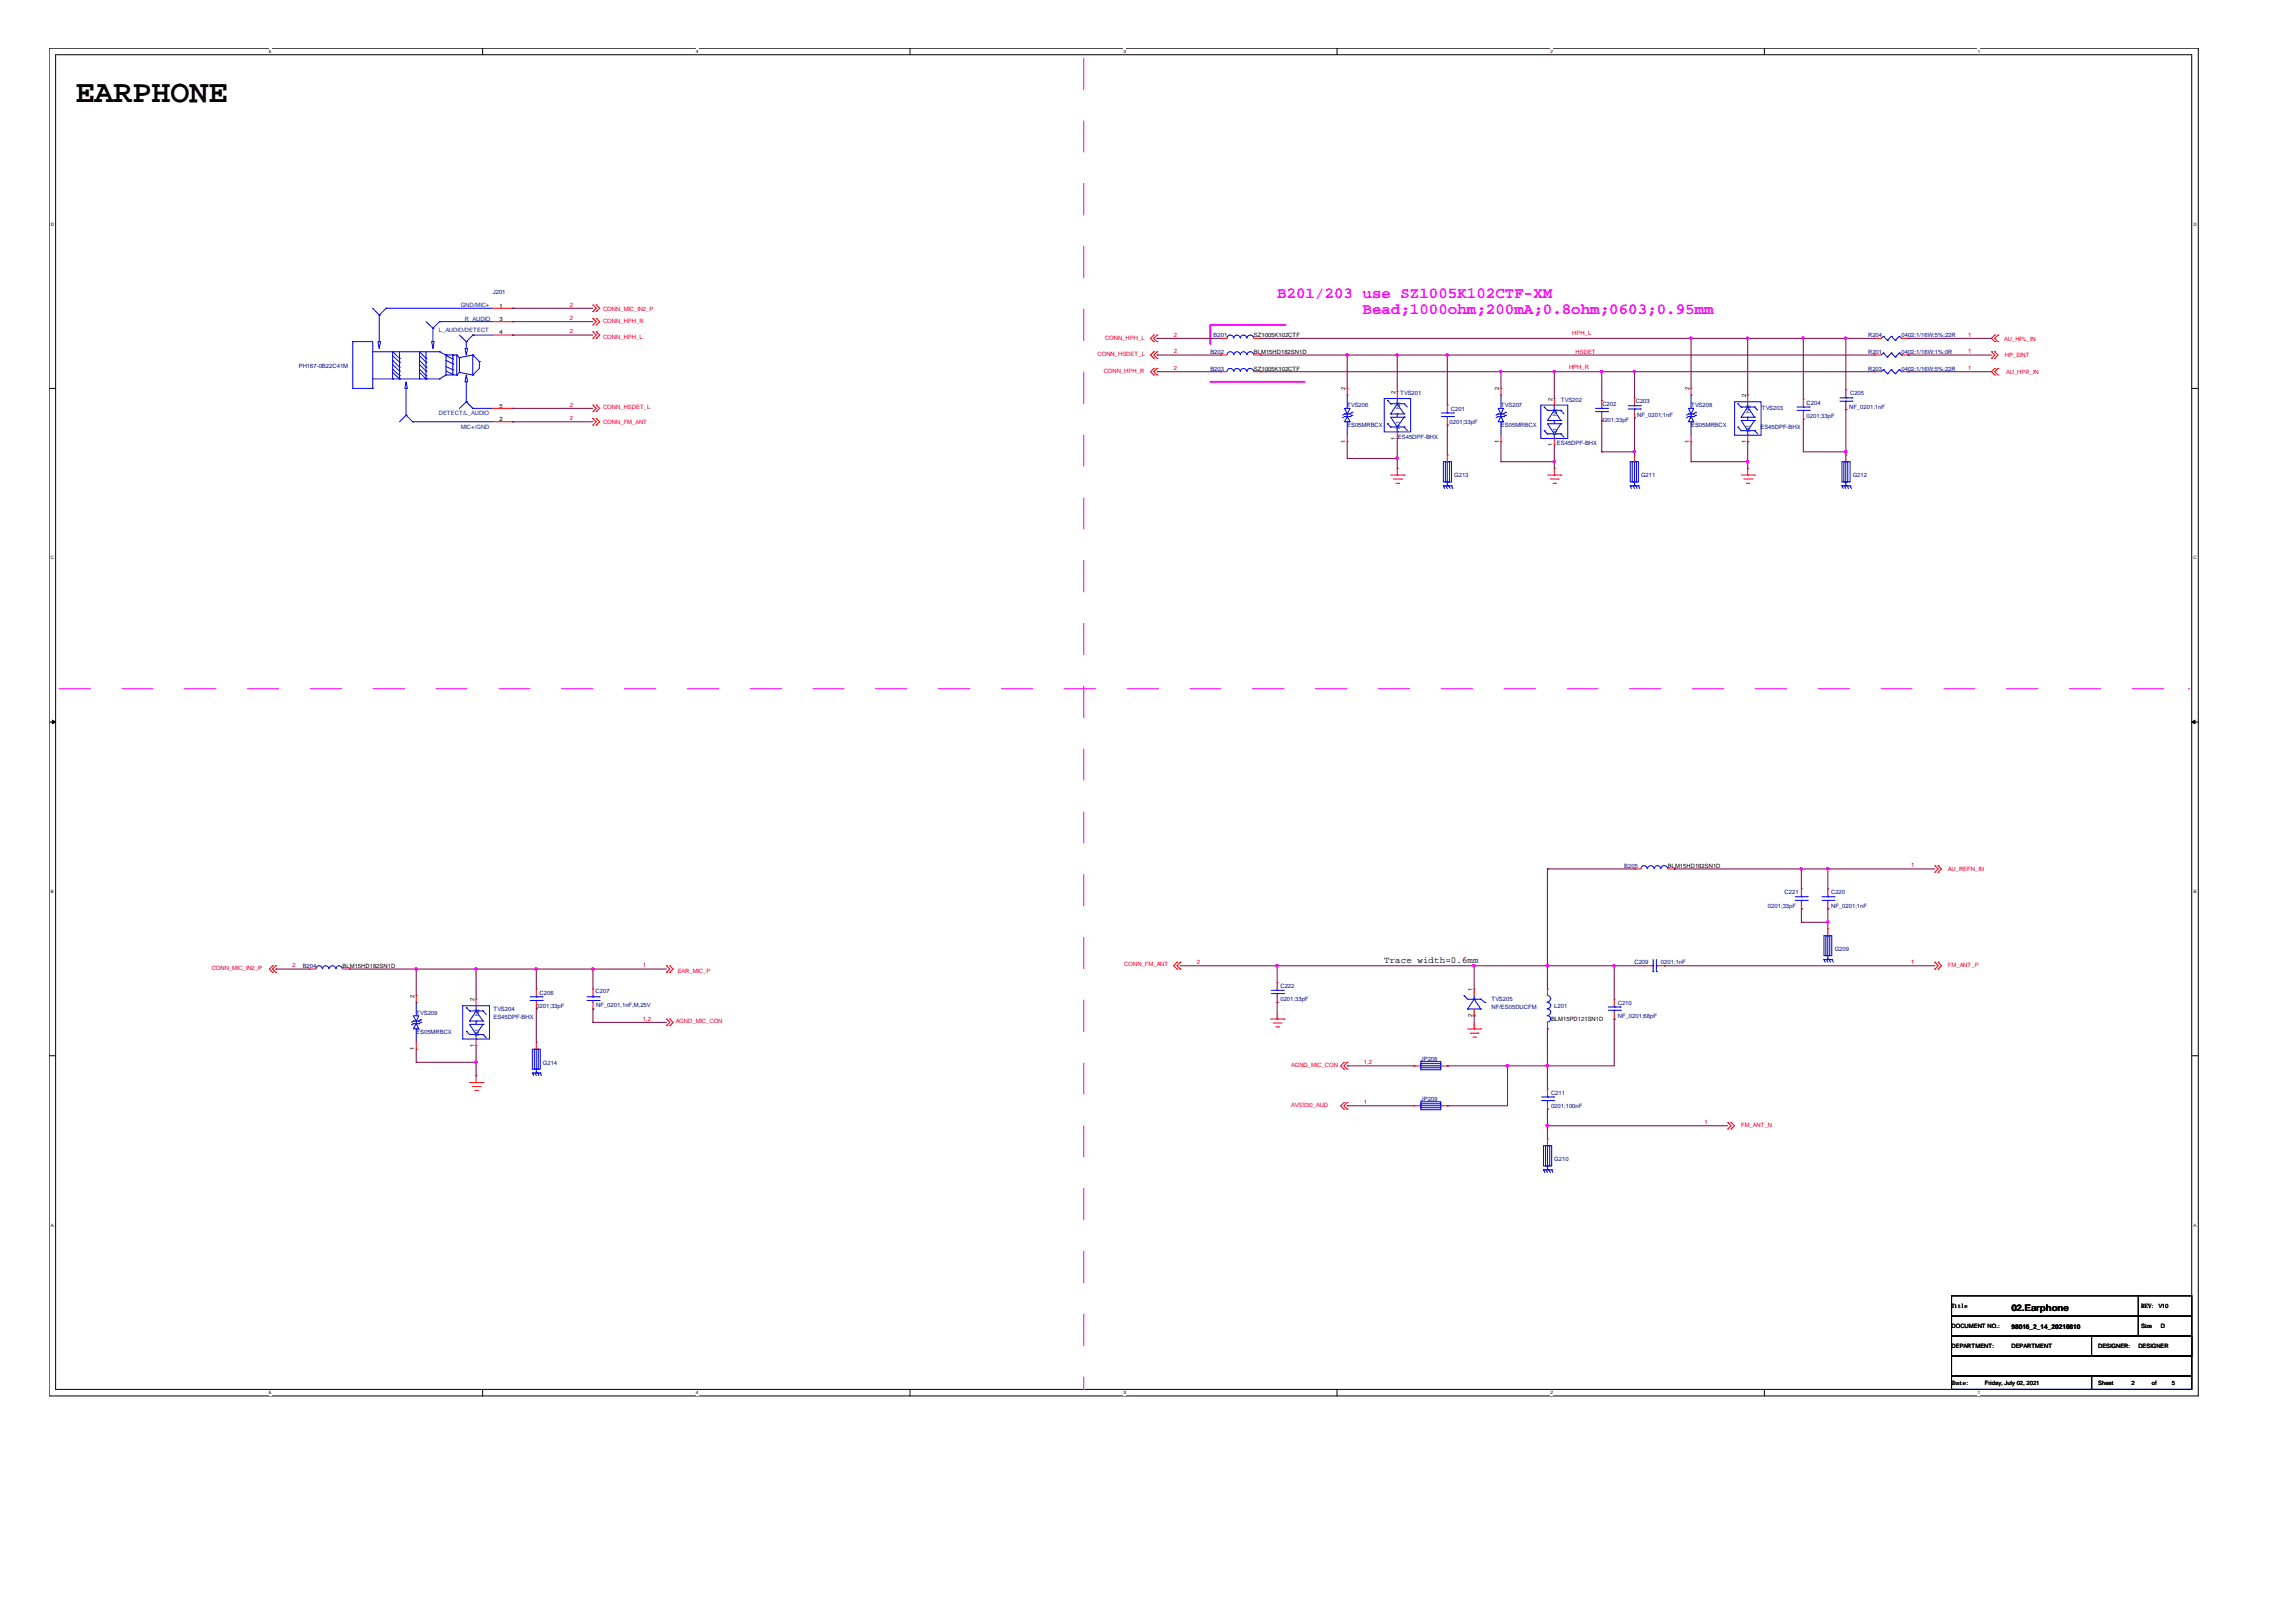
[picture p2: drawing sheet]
<svg xmlns="http://www.w3.org/2000/svg" width="297mm" height="210mm" viewBox="0 0 297 210" stroke-linecap="round" stroke-linejoin="round" font-family="sans-serif">
<defs><g id="words">
<text font-size="4.1" x="9.8" y="13.1">EARPHONE</text>
<g font-size="2" fill="#f0f">
<text x="165.2" y="38.6">B201/203 use SZ1005K102CTF-XM</text>
<text x="176.3" y="40.6">Bead;1000ohm;200mA;0.8ohm;0603;0.95mm</text>
</g>
<g font-size="1.2">
<text x="179.1" y="124.6">Trace width=0.6mm</text>
<text x="260.2" y="169.7">02.Earphone</text>
</g>
<g font-size=".8" fill="#004080">
<text x="59.6" y="39.8">GND/MIC+</text>
<text x="60.2" y="41.5">R_AUDIO</text>
<text x="56.8" y="43">L_AUDIO/DETECT</text>
<text x="56.8" y="53.7">DETECT/L_AUDIO</text>
<text x="181.1" y="53" transform="rotate(-90 181.1 53)">N2</text>
<text x="201.5" y="53.8" transform="rotate(-90 201.5 53.8)">N2</text>
<text x="226.5" y="53.4" transform="rotate(-90 226.5 53.4)">N2</text>
<text x="59.6" y="55.5">MIC+/GND</text>
<text x="181.1" y="55.5" transform="rotate(-90 181.1 55.5)">N1</text>
<text x="201.5" y="56.3" transform="rotate(-90 201.5 56.3)">N1</text>
<text x="226.5" y="55.9" transform="rotate(-90 226.5 55.9)">N1</text>
<text x="62" y="131.5" transform="rotate(-90 62 131.5)">N2</text>
<text x="62" y="134" transform="rotate(-90 62 134)">N1</text>
</g>
<g font-size=".8" fill="#000080">
<text x="63.8" y="38">J201</text>
<text x="38.7" y="47.6">PH167-0B22C41M</text>
<text x="156.6" y="48">B203</text>
<text x="156.6" y="45.8">B202</text>
<text x="157" y="43.7">B201</text>
<text x="241.7" y="48">R203</text>
<text x="241.7" y="45.8">R201</text>
<text x="241.7" y="43.7">R204</text>
<text x="246" y="48">0402;1/16W;5%;22R</text>
<text x="246" y="45.8">0402;1/16W;1%;0R</text>
<text x="246" y="43.7">0402;1/16W;5%;22R</text>
<text x="174.3" y="52.7">TVS206</text>
<text x="181.1" y="51.2">TVS201</text>
<text x="187.7" y="53.1">C201</text>
<text x="194.2" y="52.7">TVS207</text>
<text x="201.9" y="52">TVS202</text>
<text x="207.3" y="52.5">C202</text>
<text x="211.6" y="52.2">C203</text>
<text x="211.8" y="54">NF_0201;1nF</text>
<text x="218.8" y="52.7">TVS208</text>
<text x="227.9" y="53.1">TVS203</text>
<text x="233.7" y="52.4">C204</text>
<text x="239.2" y="52.9">NF_0201;1nF</text>
<text x="239.4" y="51.2">C205</text>
<text x="174.3" y="55.3">ES05MRBCX</text>
<text x="180.8" y="56.9">ES45DPF-BHX</text>
<text x="187.5" y="54.9">0201;33pF</text>
<text x="194.2" y="55.3">ES05MRBCX</text>
<text x="201.4" y="57.6">ES45DPF-BHX</text>
<text x="207.1" y="54.6">0201;33pF</text>
<text x="218.8" y="55.3">ES05MRBCX</text>
<text x="227.8" y="55.5">ES45DPF-BHX</text>
<text x="233.7" y="54.1">0201;33pF</text>
<text x="188.1" y="61.8">G213</text>
<text x="212.3" y="61.8">G211</text>
<text x="239.7" y="61.8">G212</text>
<text x="210.1" y="112.3">B205</text>
<text x="228.7" y="117.5">0201;33pF</text>
<text x="230.9" y="115.8">C221</text>
<text x="236.9" y="115.8">C220</text>
<text x="236.9" y="117.5">NF_0201;1nF</text>
<text x="39.2" y="125.2">B204</text>
<text x="211.5" y="124.8">C209</text>
<text x="214.9" y="124.8">0201;1nF</text>
<text x="237.4" y="123.1">G209</text>
<text x="53.8" y="131.3">TVS209</text>
<text x="63.8" y="130.9">TVS204</text>
<text x="63.8" y="131.9">ES45DPF-BHX</text>
<text x="69.4" y="130.4">0201;33pF</text>
<text x="69.8" y="128.7">C206</text>
<text x="77" y="128.5">C207</text>
<text x="77.1" y="130.4">NF_0201,1nF,M,25V</text>
<text x="165.7" y="127.9">C222</text>
<text x="165.7" y="129.6">0201;33pF</text>
<text x="193" y="129.6">TVS205</text>
<text x="193" y="130.6">NF/ES05DUCFM</text>
<text x="201.1" y="130.4">L201</text>
<text x="209.3" y="130">C210</text>
<text x="209.3" y="131.7">NF_0201;68pF</text>
<text x="53.8" y="133.9">ES05MRBCX</text>
<text x="70.2" y="137.8">G214</text>
<text x="183.8" y="137.3">JP208</text>
<text x="183.8" y="142.5">JP209</text>
<text x="200.7" y="141.7">C211</text>
<text x="200.7" y="143.4">0201;100nF</text>
<text x="201.1" y="150.3">G210</text>
</g>
<g font-size=".8">
<text x="64.6" y="41.6">3</text>
<text x="64.6" y="39.8">1</text>
<text x="64.6" y="43.3">4</text>
<text x="162.2" y="48">SZ1005K102CTF</text>
<text x="162.2" y="45.8">BLM15HD182SN1D</text>
<text x="162.2" y="43.7">SZ1005K102CTF</text>
<text x="64.6" y="52.8">5</text>
<text x="174.1" y="50.5" transform="rotate(-90 174.1 50.5)">2</text>
<text x="180.6" y="51" transform="rotate(-90 180.6 51)">2</text>
<text x="194" y="50.5" transform="rotate(-90 194 50.5)">2</text>
<text x="200.9" y="51.8" transform="rotate(-90 200.9 51.8)">2</text>
<text x="218.6" y="50.5" transform="rotate(-90 218.6 50.5)">2</text>
<text x="225.9" y="51.4" transform="rotate(-90 225.9 51.4)">2</text>
<text x="64.6" y="54.5">2</text>
<text x="174.1" y="57.3" transform="rotate(-90 174.1 57.3)">1</text>
<text x="180.6" y="56.9" transform="rotate(-90 180.6 56.9)">1</text>
<text x="194" y="57.3" transform="rotate(-90 194 57.3)">1</text>
<text x="200.9" y="57.8" transform="rotate(-90 200.9 57.8)">1</text>
<text x="218.6" y="57.3" transform="rotate(-90 218.6 57.3)">1</text>
<text x="225.9" y="57.3" transform="rotate(-90 225.9 57.3)">1</text>
<text x="215.8" y="112.3">BLM15HD182SN1D</text>
<text x="44.3" y="125.2">BLM15HD182SN1D</text>
<text x="53.6" y="129.1" transform="rotate(-90 53.6 129.1)">2</text>
<text x="61.4" y="129.6" transform="rotate(-90 61.4 129.6)">2</text>
<text x="190.5" y="131.6" transform="rotate(-90 190.5 131.6)">2</text>
<text x="190.5" y="128.2" transform="rotate(-90 190.5 128.2)">1</text>
<text x="53.6" y="135.9" transform="rotate(-90 53.6 135.9)">1</text>
<text x="61.4" y="135.5" transform="rotate(-90 61.4 135.5)">1</text>
<text x="200.7" y="132.2">BLM15PD121SN1D</text>
<text x="252.5" y="169.3">Title</text>
<text x="252.5" y="171.9">DOCUMENT NO.:</text>
<text x="260.2" y="172">98016_2_14_20210810</text>
<text x="277" y="171.9">Size</text>
<text x="277" y="169.3">REV: V10</text>
<text x="279.6" y="171.9">D</text>
<text x="252.5" y="174.5">DEPARTMENT:</text>
<text x="252.6" y="179.3">Date:</text>
<text x="256.8" y="179.3">Friday, July 02, 2021</text>
<text x="260.2" y="174.5">DEPARTMENT</text>
<text x="271.4" y="174.5">DESIGNER:</text>
<text x="271.4" y="179.3">Sheet</text>
<text x="275.8" y="179.3">2</text>
<text x="276.6" y="174.5">DESIGNER</text>
<text x="278.4" y="179.3">of</text>
<text x="281" y="179.3">5</text>
</g>
<g font-size=".8" fill="#f00">
<text x="73.7" y="39.7">2</text>
<text x="73.7" y="41.4">2</text>
<text x="78" y="40.2">CONN_MIC_IN2_P</text>
<text x="78" y="41.8">CONN_HPH_R</text>
<text x="73.7" y="43.1">2</text>
<text x="78" y="43.9">CONN_HPH_L</text>
<text x="142" y="46.1">CONN_HSDET_L</text>
<text x="143" y="44">CONN_HPH_L</text>
<text x="151.8" y="43.6">2</text>
<text x="151.8" y="45.7">2</text>
<text x="151.8" y="47.9">2</text>
<text x="203" y="47.7">HPH_R</text>
<text x="203.4" y="43.4">HPH_L</text>
<text x="203.8" y="45.8">HSDET</text>
<text x="254.6" y="45.7">1</text>
<text x="254.6" y="43.6">1</text>
<text x="254.6" y="47.9">1</text>
<text x="259.3" y="44.1">AU_HPL_IN</text>
<text x="259.4" y="46.2">HP_EINT</text>
<text x="73.7" y="52.6">2</text>
<text x="78" y="53">CONN_HSDET_L</text>
<text x="142.8" y="48.2">CONN_HPH_R</text>
<text x="259.5" y="48.4">AU_HPR_IN</text>
<text x="73.7" y="54.4">2</text>
<text x="78" y="54.9">CONN_FM_ANT</text>
<text x="247.3" y="112.2">1</text>
<text x="252" y="112.7">AU_REFN_IN</text>
<text x="27.4" y="125.5">CONN_MIC_IN2_P</text>
<text x="37.8" y="125.2">2</text>
<text x="83.2" y="125.2">1</text>
<text x="87.7" y="125.9">EAR_MIC_P</text>
<text x="145.5" y="125.1">CONN_FM_ANT</text>
<text x="154.9" y="124.7">2</text>
<text x="247.3" y="124.7">1</text>
<text x="252" y="125.2">FM_ANT_P</text>
<text x="83.2" y="132.1">1,2</text>
<text x="87.4" y="132.4">AGND_MIC_CON</text>
<text x="176.4" y="137.7">1,2</text>
<text x="167" y="138">AGND_MIC_CON</text>
<text x="167" y="143.2">AVSS30_AUD</text>
<text x="176.4" y="142.9">1</text>
<text x="220.5" y="145.5">1</text>
<text x="225.3" y="145.9">FM_ANT_N</text>
</g>
<g font-size=".6">
<text x="34.8" y="6.9">5</text>
<text x="90" y="6.9">4</text>
<text x="145.3" y="6.9">3</text>
<text x="200.6" y="6.9">2</text>
<text x="255.9" y="6.9">1</text>
<text x="6.6" y="29.2">D</text>
<text x="283.8" y="29.2">D</text>
<text x="6.6" y="72.4">C</text>
<text x="283.8" y="72.4">C</text>
<text x="6.6" y="115.6">B</text>
<text x="283.8" y="115.6">B</text>
<text x="6.6" y="158.8">A</text>
<text x="283.8" y="158.8">A</text>
<text x="34.8" y="180.4">5</text>
<text x="90" y="180.4">4</text>
<text x="145.3" y="180.4">3</text>
<text x="200.6" y="180.4">2</text>
<text x="255.9" y="180.4">1</text>
</g>
</g></defs>
<path d="M6.3 6.2h278.1v174.5h-278.1zM7.2 7.1h276.3v172.7h-276.3z" fill="none" stroke="#000" stroke-width=".13"/>
<g fill="#fff">
<path d="M34.8 6.3h.3v.7h-.3z"/>
<path d="M34.8 179.9h.3v.7h-.3z"/>
</g>
<path d="M62.4 6.2v.9M62.4 179.8v.9" fill="none" stroke="#000" stroke-width=".13"/>
<g fill="#fff">
<path d="M90 6.3h.3v.7h-.3z"/>
<path d="M90 179.9h.3v.7h-.3z"/>
</g>
<path d="M117.7 6.2v.9M117.7 179.8v.9" fill="none" stroke="#000" stroke-width=".13"/>
<g fill="#fff">
<path d="M145.3 6.3h.3v.7h-.3z"/>
<path d="M145.3 179.9h.3v.7h-.3z"/>
</g>
<path d="M173 6.2v.9M173 179.8v.9" fill="none" stroke="#000" stroke-width=".13"/>
<g fill="#fff">
<path d="M200.6 6.3h.3v.7h-.3z"/>
<path d="M200.6 179.9h.3v.7h-.3z"/>
</g>
<path d="M228.3 6.2v.9M228.3 179.8v.9" fill="none" stroke="#000" stroke-width=".13"/>
<g fill="#fff">
<path d="M255.9 6.3h.3v.7h-.3z"/>
<path d="M255.9 179.9h.3v.7h-.3z"/>
<path d="M6.6 28.7h.3v.7h-.3z"/>
<path d="M283.8 28.7h.3v.7h-.3z"/>
<path d="M6.6 71.9h.3v.6h-.3z"/>
<path d="M283.8 71.9h.3v.6h-.3z"/>
</g>
<path d="M6.3 50.3h.9M283.5 50.3h.9" fill="none" stroke="#000" stroke-width=".13"/>
<g fill="#fff">
<path d="M6.6 115h.3v.7h-.3z"/>
<path d="M283.8 115h.3v.7h-.3z"/>
</g>
<path d="M6.3 93.4h.9M283.5 93.4h.9" fill="none" stroke="#000" stroke-width=".13"/>
<g fill="#000" stroke="#000" stroke-width=".13">
<path d="M6.8 93.2l.4 .2-.4 .3z" fill-rule="evenodd"/>
<path d="M283.5 93.4l.5-.2v.5z" fill-rule="evenodd"/>
</g>
<g fill="#fff">
<path d="M6.6 158.2h.3v.7h-.3z"/>
<path d="M283.8 158.2h.3v.7h-.3z"/>
</g>
<path d="M6.3 136.6h.9M283.5 136.6h.9M252.5 167.7h24.1v2.6h-24.1zM252.5 170.3h24.1v2.6h-24.1zM252.5 178.1h18.1v1.7h-18.1zM252.5 175.5h31v2.6h-31zM252.5 172.9h31v2.6h-31zM270.6 178.1h12.9v1.7h-12.9zM270.6 172.9h12.9v2.6h-12.9zM276.6 167.7h6.9v2.6h-6.9zM276.6 170.3h6.9v2.6h-6.9z" fill="none" stroke="#000" stroke-width=".13"/>
<path d="M140.2 7.5v172.3M7.6 89.1h275.5M283.1 89.1h.1M140.2 179.8h.1" fill="none" stroke="#f0f" stroke-width=".13" stroke-dasharray="4.1 4.1"/>
<path d="M156.6 42.1h13.4v7.3h-13.4z" fill="none" stroke="#f0f" stroke-width=".25" stroke-dasharray="12.2 12.2"/>
<g fill="none" stroke="#f00" stroke-width=".13">
<path d="M63.8 39.9h2.5M66.3 39.9h.1M76.7 39.5h.1M76.7 39.5l.4 .4-.4 .4M77.1 39.5h.1M77.1 39.5l.5 .4-.5 .4M63.8 54.6h2.5M63.8 43.4h2.5M63.8 41.6h2.5M63.8 52.8h2.5M66.3 54.6h.1M66.3 43.4h.1"/>
<path d="M66.3 41.6h.1M66.3 52.8h.1M76.7 40.3h.1M76.7 53.3h.1M76.7 52.4h.1M76.7 42.9h.1M76.7 43.8h.1M76.7 42.1h.1M76.7 41.2h.1M76.7 55h.1M76.7 54.2h.1M76.7 52.4l.4 .4-.4 .5"/>
<path d="M76.7 42.9l.4 .5-.4 .4M76.7 41.2l.4 .4-.4 .5M76.7 54.2l.4 .4-.4 .4M77.1 40.3h.1M77.1 53.3h.1M77.1 52.4h.1M77.1 42.9h.1M77.1 43.8h.1M77.1 42.1h.1M77.1 41.2h.1M77.1 55h.1M77.1 54.2h.1"/>
<path d="M77.1 52.4l.5 .4-.5 .5M77.1 42.9l.5 .5-.5 .4M77.1 41.2l.5 .4-.5 .5M77.1 54.2l.5 .4-.5 .4M149.3 44.2h.1M149.3 43.4h.1M149.3 45.5h.1M149.3 46.4h.1M149.3 47.7h.1M149.3 48.5h.1M149.3 43.4l-.5 .4 .5 .4M149.3 45.5l-.5 .4 .5 .5"/>
<path d="M149.3 47.7l-.5 .4 .5 .4M149.7 44.2h.1M149.7 43.4h.1M149.7 45.5h.1M149.7 46.4h.1M149.7 47.7h.1M149.7 48.5h.1M149.7 43.4l-.4 .4 .4 .4M149.7 45.5l-.4 .4 .4 .5M149.7 47.7l-.4 .4 .4 .4M157.9 48.1h.1M157.9 45.9h.1"/>
<path d="M157.9 43.8h.1M157.9 48.1h.8M157.9 45.9h.8M157.9 43.8h.8M162.2 48.1h.9M162.2 45.9h.9M162.2 43.8h.9M163.1 48.1h.1M163.1 45.9h.1M163.1 43.8h.1M174.3 57.2h.1M174.3 50.3h.1"/>
<path d="M174.3 50.3v.8M174.3 56.3v.9M180.8 56.7h.1M180.8 50.7h.1M180.8 50.7v.9M180.8 55.9v.8M187.2 52.4h.1M187.2 55h.1M187.2 58.9h.1M187.2 52.4v.9M187.2 54.2v.8M187.2 58.9v.8"/>
<path d="M194.2 57.2h.1M194.2 50.3h.1M194.2 50.3v.8M194.2 56.3v.9M201.1 57.6h.1M201.1 51.6h.1M201.1 51.6v.8M201.1 56.7v.9M207.2 51.8h.1M207.2 54.4h.1M207.2 51.8v.9M207.2 53.6v.8"/>
<path d="M211.5 51.5h.1M211.5 54.1h.1M211.5 58.9h.1M211.5 51.5v.8M211.5 53.2v.9M211.5 58.9v.8M218.8 57.2h.1M218.8 50.3h.1M218.8 50.3v.8M218.8 56.3v.9M226.1 57.2h.1M226.1 51.1h.1"/>
<path d="M226.1 51.1v.9M226.1 56.3v.9M233.3 51.7h.1M233.3 54.2h.1M233.3 51.7v.8M233.3 53.4v.8M238.8 58.9h.1M238.8 50.4h.1M238.8 53h.1M238.8 50.4v.9M238.8 52.2v.8M238.8 58.9v.8"/>
<path d="M242.5 48.1h.1M242.5 45.9h.1M242.5 43.8h.1M242.5 48.1h.9M242.5 45.9h.9M242.5 43.8h.9M246 48.1h.8M246 45.9h.8M246 43.8h.8M246.8 48.1h.1M246.8 45.9h.1M246.8 43.8h.1"/>
<path d="M257.6 45.5h.1M257.6 46.4h.1M257.6 45.5l.5 .4-.5 .5M258.1 45.5h.1M258.1 46.4h.1M258.1 44.2h.1M258.1 43.4h.1M258.1 48.5h.1M258.1 47.7h.1M258.1 45.5l.4 .4-.4 .5M258.1 43.4l-.5 .4 .5 .4M258.1 47.7l-.5 .4 .5 .4"/>
<path d="M258.5 43.4h.1M258.5 44.2h.1M258.5 47.7h.1M258.5 48.5h.1M258.5 43.4l-.4 .4 .4 .4M258.5 47.7l-.4 .4 .4 .4M179.9 61.5h1.8M180.3 62h1M180.6 62.5h.3M180.8 61.5h.1M180.8 60.6v.9M180.9 62.5h.1"/>
<path d="M181.3 62h.1M181.7 61.5h.1M200.2 61.5h1.7M200.6 62h1M200.9 62.5h.4M201.1 61.5h.1M201.1 60.6v.9M201.3 62.5h.1M201.6 62h.1M201.9 61.5h.1M225.3 61.5h1.7M225.6 62h1.1"/>
<path d="M225.9 62.5h.4M226.1 61.5h.1M226.1 60.6v.9M226.3 62.5h.1M226.7 62h.1M227 61.5h.1M211.5 112.5h.1M211.5 112.5h.8M215.8 112.5h.8M216.6 112.5h.1M233 115h.1M233 117.6h.1"/>
<path d="M233 115v.9M233 116.8v.8M236.5 115h.1M236.5 117.6h.1M236.5 115v.9M236.5 116.8v.8M250.3 112h.1M250.3 112.9h.1M250.3 112l.4 .5-.4 .4M250.7 112h.1M250.7 112.9h.1M250.7 112l.5 .5-.5 .4"/>
<path d="M35.3 125h.1M35.3 125.8h.1M35.3 125l-.5 .4 .5 .4M35.7 125h.1M35.7 125.8h.1M35.7 125l-.4 .4 .4 .4M40 125.4h.1M40 125.4h.9M44.3 125.4h.9M45.2 125.4h.1M53.8 135.8h.1M53.8 128.8h.1"/>
<path d="M53.8 128.8v.9M53.8 134.9v.9M61.6 135.3h.1M61.6 129.3h.1M61.6 129.3v.8M61.6 134.5v.8M61.6 139.2v.9M69.4 128h.1M69.4 130.6h.1M69.4 134.9h.1M69.4 128v.8M69.4 129.7v.9"/>
<path d="M69.4 134.9v.9M76.7 128h.1M76.7 130.6h.1M76.7 128v.8M76.7 129.7v.9M86.2 125h.1M86.2 125.8h.1M86.2 131.9h.1M86.2 132.7h.1M86.2 125l.5 .4-.5 .4M86.2 131.9l.5 .4-.5 .4M86.7 125h.1"/>
<path d="M86.7 125.8h.1M86.7 131.9h.1M86.7 132.7h.1M86.7 125l.4 .4-.4 .4M86.7 131.9l.4 .4-.4 .4M152.3 125.4h.1M152.3 124.5h.1M152.3 124.5l-.5 .5 .5 .4M152.7 125.4h.1M152.7 124.5h.1M152.7 124.5l-.4 .5 .4 .4M164.4 131.9h1.7"/>
<path d="M164.7 132.4h1M165.1 132.9h.3M165.2 131.9h.1M165.2 127.1h.1M165.2 129.7h.1M165.2 127.1v.9M165.2 128.8v.9M165.2 131v.9M165.4 132.9h.1M165.7 132.4h.1M166.1 131.9h.1M173.9 137.5h.1"/>
<path d="M173.9 138.4h.1M173.9 137.5l-.5 .4 .5 .5M174.3 137.5h.1M174.3 138.4h.1M174.3 137.5l-.4 .4 .4 .5M182.9 137.9h.1M182.9 137.9h.9M186.4 137.9h.8M187.2 137.9h.1M189.9 133.2h1.7M190.2 133.7h1M190.5 134.2h.4"/>
<path d="M190.7 133.2h.1M190.7 128h.1M190.7 131.5h.1M190.7 128v.8M190.7 130.6v.9M190.7 132.3v.9M190.9 134.2h.1M191.2 133.7h.1M191.6 133.2h.1M200.2 128h.1M200.2 133.2h.1M200.2 128v.8"/>
<path d="M200.2 132.3v.9M208.8 129.3h.1M208.8 131.9h.1M208.8 129.3v.8M208.8 131v.9M212.7 125h.1M212.7 125h.9M214.5 125h.8M215.3 125h.1M236.5 120.2h.1M236.5 120.2v.9M250.3 124.5h.1"/>
<path d="M250.3 125.4h.1M250.3 124.5l.4 .5-.4 .4M250.7 124.5h.1M250.7 125.4h.1M250.7 124.5l.5 .5-.5 .4M60.7 140.1h1.8M61.1 140.6h1M61.4 141.1h.4M61.6 140.1h.1M61.8 141.1h.1M62.1 140.6h.1M62.5 140.1h.1"/>
<path d="M173.9 142.7h.1M173.9 143.5h.1M173.9 142.7l-.5 .4 .5 .4M174.3 142.7h.1M174.3 143.5h.1M174.3 142.7l-.4 .4 .4 .4M182.9 143.1h.1M182.9 143.1h.9M186.4 143.1h.8M187.2 143.1h.1M200.2 147.4h.1M200.2 140.9h.1"/>
<path d="M200.2 143.5h.1M200.2 140.9v.9M200.2 142.7v.8M200.2 147.4v.9M223.5 145.3h.1M223.5 146.1h.1M223.5 145.3l.4 .4-.4 .4M223.9 145.3h.1M223.9 146.1h.1M223.9 145.3l.5 .4-.5 .4"/>
</g>
<g fill="none" stroke="#00f" stroke-width=".13">
<path d="M48.2 39.9l.9 .9M50 39.9h.1M50 39.9h13.8M50 39.9l-.9 .9M45.6 44.2h.1M45.6 50.3h.1M45.6 44.2h2.6v6.1M45.6 50.3h2.6M45.6 44.2v6.1M48.2 50.3h.1M48.2 45.5h8.7M48.2 49h8.7"/>
<path d="M48.9 44.2h.3l-.1 .9zM49.1 40.8h.1M49.1 40.8v3.4M50.8 49h.1M50.8 46l.9 .9M50.8 46.6l.9 .9M50.8 47.2l.9 .8M50.8 47.8l.9 .8M50.8 48.2l.9 .8M51.7 49h.1M51.7 46.4h.1M51.7 46.9h.1"/>
<path d="M51.7 47.5h.1M51.7 48h.1M51.7 48.6h.1M51.7 45.5v3.5M51.7 46.4l-.9-.9v3.5M52.5 49.4l.2 .9h-.3zM52.5 53.7h.1M52.5 50.3v3.4M52.5 53.7l.9 .9M52.5 53.7l-.8 .9M53.4 54.6h.1M53.4 54.6h10.4"/>
<path d="M54.3 49h.1M54.3 46l.8 .9M54.3 46.6l.8 .9M54.3 47.2l.8 .8M54.3 47.8l.8 .8M54.3 48.2l.8 .8M55.1 49h.1M55.1 46.9h.1M55.1 46.4h.1M55.1 47.5h.1M55.1 48h.1M55.1 48.6h.1"/>
<path d="M55.1 45.5v3.5M55.1 46.4l-.8-.9v3.5M55.1 41.6l.9 .9M55.8 44.2h.4l-.2 .9zM56 42.5h.1M56 42.5v1.7M56.9 45.5h.1M56.9 49h.1M56.9 41.6h.1M56.9 45.5l.8 .4M56.9 41.6h6.9M56.9 41.6l-.9 .9"/>
<path d="M57.7 45.9h.1M57.7 48.5h.1M57.7 45.9h1.4M57.7 48.5h1.4M57.7 45.9v2.6M57.7 46l.9 .5M57.7 46.6l.9 .5M57.7 47.4l.9 .5M57.7 48l.9 .4M57.7 48.5l-.8 .5M58.6 45.9h.1M58.6 46.5h.1"/>
<path d="M58.6 47.1h.1M58.6 47.9h.1M58.6 48.4h.1M58.6 45.9v2.6M59.1 45.9h.1M59.1 48.5h.1M59.1 45.9l.3 .4M59.1 45.9v2.6M59.4 48.2h.1M59.4 46.3h.1M59.4 48.2l1.8 .3M59.4 46.3v1.9"/>
<path d="M59.4 48.2l-.3 .3M59.4 43.4l.9 .8M60.2 45.1h.3l-.2 .8zM60.3 48.5l.2 .9h-.3zM60.3 44.2h.1M60.3 52h.1M60.3 44.2v.9M60.3 49.4v2.6M60.3 52l.9 .8M60.3 52l-.9 .8M61.2 45.9h.1M61.2 48.5h.1"/>
<path d="M61.2 43.4h.1M61.2 52.8h.1M61.2 52.8h2.6M61.2 45.9v2.6M61.2 45.9l.8 .9M61.2 45.9l-1.8 .4M61.2 43.4l-.9 .8M61.2 43.4h2.6M62 46.8h.1M62 46.8v.9l-.8 .8M158.7 48.1a.43 .43 0 0 1 .5-.4 .43 .43 0 0 1 .4 .4M158.7 45.9a.43 .43 0 0 1 .5-.4 .43 .43 0 0 1 .4 .4"/>
<path d="M158.7 43.7a.43 .43 0 0 1 .5-.3 .43 .43 0 0 1 .4 .3M159.6 48.1a.4 .4 0 0 1 .4-.4 .4 .4 0 0 1 .4 .4M159.6 45.9a.4 .4 0 0 1 .4-.4 .4 .4 0 0 1 .4 .4M159.6 43.7a.4 .4 0 0 1 .4-.3 .4 .4 0 0 1 .4 .3M160.5 48.1a.4 .4 0 0 1 .4-.4 .4 .4 0 0 1 .4 .4M160.5 45.9a.4 .4 0 0 1 .4-.4 .4 .4 0 0 1 .4 .4M160.5 43.7a.4 .4 0 0 1 .4-.3 .4 .4 0 0 1 .4 .3M161.3 48.1a.43 .43 0 0 1 .5-.4 .43 .43 0 0 1 .4 .4M161.3 45.9a.43 .43 0 0 1 .5-.4 .43 .43 0 0 1 .4 .4M161.3 43.7a.43 .43 0 0 1 .5-.3 .43 .43 0 0 1 .4 .3M173.9 53.9h.1M173.9 53.6h.1"/>
<path d="M173.9 52.8h.8l-.4 .8zM173.9 53.9h.8M173.9 53.9l-.2 .2M173.9 53.6l-.2 .1M173.9 53.6h.8M174.3 54.6h.1M174.3 51.1h.1M174.3 53.6h.1M174.3 53.9h.1M174.3 53.9l.4 .7h-.8zM174.3 51.1v1.7M174.3 53.6v.3"/>
<path d="M174.3 54.6v1.7M174.7 53.9h.1M174.7 53.6h.1M174.9 53.7h.1M174.9 53.4h.1M174.9 53.7l-.2 .2M174.9 53.4l-.2 .2M179.1 51.6h3.4v4.3h-3.4zM179.5 51.8h.1M179.5 54.8h.1M179.5 51.8l.4 .5M179.5 54.8l.4 .5"/>
<path d="M179.9 52.3h.1M179.9 53.6h.1M179.9 55.3h.1M179.9 53.6h1.8M179.9 52.3h1.8M179.9 55.3h1.8M180.8 52.3h.1M180.8 53.6h.1M180.8 55.3h.1M180.8 55.9h.1M180.8 52.3l.9 1.3M180.8 52.3l-.9 1.3"/>
<path d="M180.8 51.6v.7M180.8 53.6v.4M180.8 55.3v.6M181.7 52.3h.1M181.7 53.6h.1M181.7 54h.1M181.7 55.3h.1M181.7 54h-1.8l.9 1.3M181.7 52.3l.4 .4M181.7 54l-.9 1.3M181.7 55.3l.4 .4M186.5 53.9h1.5"/>
<path d="M186.5 53.4h1.5M186.7 59.7h1.1v2.7h-1.1zM187 59.7h.5v2.7h-.5zM187.2 53.4h.1M187.2 53.9h.1M187.2 59.7h.1M187.2 53.3v.1M187.2 53.9v.3M187.2 59.7v3.1M188 53.9h.1M188 53.4h.1M193.8 53.9h.1"/>
<path d="M193.8 53.6h.1M193.8 52.8h.7l-.3 .8zM193.8 53.9h.7M193.8 53.6h.7M193.8 53.9l-.3 .2M193.8 53.6l-.3 .1M194.2 54.6h.1M194.2 51.1h.1M194.2 53.6h.1M194.2 53.9h.1M194.2 53.9l.3 .7h-.7zM194.2 51.1v1.7"/>
<path d="M194.2 53.6v.3M194.2 54.6v1.7M194.5 53.9h.1M194.5 53.6h.1M194.8 53.7h.1M194.8 53.4h.1M194.8 53.7l-.3 .2M194.8 53.4l-.3 .2M199.3 52.4h3.5v4.3h-3.5zM199.8 52.7h.1M199.8 55.7h.1M199.8 52.7l.4 .4"/>
<path d="M199.8 55.7l.4 .4M200.2 53.1h.1M200.2 54.4h.1M200.2 56.1h.1M200.2 54.4h1.7M200.2 53.1h1.7M200.2 56.1h1.7M201.1 53.1h.1M201.1 54.4h.1M201.1 56.1h.1M201.1 56.7h.1M201.1 53.1l.8 1.3"/>
<path d="M201.1 53.1l-.9 1.3M201.1 52.4v.7M201.1 54.4v.4M201.1 56.1v.6M201.9 53.1h.1M201.9 54.4h.1M201.9 54.8h.1M201.9 56.1h.1M201.9 53.1l.5 .5M201.9 54.8l-.8 1.3M201.9 54.8h-1.7l.9 1.3M201.9 56.1l.5 .5"/>
<path d="M206.4 53.3h1.6M206.4 52.8h1.6M207.2 52.8h.1M207.2 53.3h.1M207.2 52.7v.1M207.2 53.3v.3M208 53.3h.1M208 52.8h.1M210.7 52.9h1.5M210.7 52.5h1.5M210.9 59.7h1.1v2.7h-1.1zM211.2 59.7h.5v2.7h-.5z"/>
<path d="M211.5 52.5h.1M211.5 52.9h.1M211.5 59.7h.1M211.5 52.3v.2M211.5 52.9v.3M211.5 59.7v3.1M212.2 52.9h.1M212.2 52.5h.1M218.4 53.9h.1M218.4 53.6h.1M218.4 52.8h.7l-.3 .8zM218.4 53.9h.7"/>
<path d="M218.4 53.6h.7M218.4 53.9l-.2 .2M218.4 53.6l-.2 .1M218.8 54.6h.1M218.8 51.1h.1M218.8 53.6h.1M218.8 53.9h.1M218.8 53.9l.3 .7h-.7zM218.8 51.1v1.7M218.8 53.6v.3M218.8 54.6v1.7M219.1 53.9h.1"/>
<path d="M219.1 53.6h.1M219.4 53.7h.1M219.4 53.4h.1M219.4 53.7l-.3 .2M219.4 53.4l-.3 .2M224.4 52h3.4v4.3h-3.4zM224.8 52.3h.1M224.8 55.3h.1M224.8 52.3l.5 .4M224.8 55.3l.5 .4M225.3 52.7h.1M225.3 54h.1"/>
<path d="M225.3 55.7h.1M225.3 52.7h1.7M225.3 54h1.7M225.3 55.7h1.7M226.1 52.7h.1M226.1 54h.1M226.1 55.7h.1M226.1 56.3h.1M226.1 52.7l.9 1.3M226.1 52.7l-.8 1.3M226.1 52v.7M226.1 54v.4"/>
<path d="M226.1 55.7v.6M227 52.7h.1M227 54h.1M227 54.4h.1M227 55.7h.1M227 52.7l.4 .4M227 54.4l-.9 1.3M227 54.4h-1.7l.8 1.3M227 55.7l.4 .4M232.5 52.7h1.6M232.5 53.1h1.6M233.3 52.7h.1"/>
<path d="M233.3 53.1h.1M233.3 52.5v.2M233.3 53.1v.3M234.1 53.1h.1M234.1 52.7h.1M238 51.9h1.6M238 51.5h1.6M238.3 59.7h1.1v2.7h-1.1zM238.5 59.7h.6v2.7h-.6zM238.8 59.7h.1M238.8 51.5h.1M238.8 51.9h.1"/>
<path d="M238.8 51.3v.2M238.8 51.9v.3M238.8 59.7v3.1M239.6 51.9h.1M239.6 51.5h.1M243.7 47.9h.1M243.7 45.7h.1M243.7 43.5h.1M243.7 47.9l-.3 .2M243.7 47.9l.5 .5M243.7 45.7l-.3 .2M243.7 45.7l.5 .5"/>
<path d="M243.7 43.5l-.3 .3M243.7 43.5l.5 .5M244.2 48.4h.1M244.2 46.2h.1M244.2 44h.1M244.7 47.9h.1M244.7 45.7h.1M244.7 43.5h.1M244.7 47.9l-.5 .5M244.7 47.9l.5 .5M244.7 45.7l-.5 .5M244.7 45.7l.5 .5"/>
<path d="M244.7 43.5l-.5 .5M244.7 43.5l.5 .5M245.2 48.4h.1M245.2 46.2h.1M245.2 44h.1M245.7 47.9h.1M245.7 45.7h.1M245.7 43.5h.1M245.7 47.9l-.5 .5M245.7 47.9l.3 .2M245.7 45.7l-.5 .5M245.7 45.7l.3 .2"/>
<path d="M245.7 43.5l-.5 .5M245.7 43.5l.3 .3M246 48.1h.1M246 45.9h.1M246 43.8h.1M186.7 62.9h.1M186.7 62.9h1.1M186.7 62.9l.2 .3M187.1 62.9h.1M187.1 62.9l.1 .3M187.2 62.8h.1M187.4 62.9h.1"/>
<path d="M187.4 62.9l.2 .3M187.8 62.9h.1M187.8 62.9l.2 .3M210.9 62.9h.1M210.9 62.9h1.1M210.9 62.9l.2 .3M211.3 62.9h.1M211.3 62.9l.2 .3M211.5 62.8h.1M211.6 62.9h.1M211.6 62.9l.2 .3M212 62.9h.1"/>
<path d="M212 62.9l.1 .3M238.3 62.9h.1M238.3 62.9h1.1M238.3 62.9l.2 .3M238.6 62.9h.1M238.6 62.9l.2 .3M238.8 62.8h.1M239 62.9h.1M239 62.9l.1 .3M239.4 62.9h.1M239.4 62.9l.1 .3M212.3 112.4a.4 .4 0 0 1 .4-.4 .4 .4 0 0 1 .4 .4"/>
<path d="M213.1 112.4a.43 .43 0 0 1 .5-.4 .43 .43 0 0 1 .4 .4M214 112.4a.4 .4 0 0 1 .4-.4 .4 .4 0 0 1 .4 .4M214.9 112.4a.43 .43 0 0 1 .4-.4 .43 .43 0 0 1 .4 .4M232.2 116.5h1.6M232.2 116h1.6M233 116h.1M233 116.5h.1M233 115.9v.1M233 116.5v.3M233.8 116.5h.1M233.8 116h.1M235.7 116.5h1.6"/>
<path d="M235.7 116h1.6M236.5 116h.1M236.5 116.5h.1M236.5 115.9v.1M236.5 116.5v.3M237.3 116.5h.1M237.3 116h.1M40.9 125.4a.4 .4 0 0 1 .4-.4 .4 .4 0 0 1 .4 .4M41.7 125.4a.4 .4 0 0 1 .4-.4 .4 .4 0 0 1 .4 .4M42.6 125.4a.43 .43 0 0 1 .4-.4 .43 .43 0 0 1 .4 .4M43.5 125.4a.4 .4 0 0 1 .4-.4 .4 .4 0 0 1 .4 .4M53.5 132.5h.1"/>
<path d="M53.5 132.1h.1M53.5 131.5h.7l-.4 .6zM53.5 132.1h.7M53.5 132.5h.7M53.5 132.5l-.3 .1M53.5 132.1l-.3 .2M53.8 133.2h.1M53.8 129.7h.1M53.8 132.1h.1M53.8 132.5h.1M53.8 132.5l.4 .7h-.7zM53.8 129.7v1.8"/>
<path d="M53.8 132.1v.4M53.8 133.2v1.7M54.2 132.5h.1M54.2 132.1h.1M54.4 132.3h.1M54.4 132h.1M54.4 132.3l-.2 .2M54.4 132l-.2 .1M59.9 130.1h3.4v4.4h-3.4zM60.3 130.4h.1M60.3 133.4h.1M60.3 130.4l.4 .4"/>
<path d="M60.3 133.4l.4 .5M60.7 130.8h.1M60.7 132.1h.1M60.7 133.9h.1M60.7 130.8h1.8M60.7 132.1h1.8M60.7 133.9h1.8M61.6 130.8h.1M61.6 132.1h.1M61.6 133.9h.1M61.6 134.5h.1M61.6 130.8l.9 1.3"/>
<path d="M61.6 130.8l-.9 1.3M61.6 130.1v.7M61.6 132.1v.5M61.6 133.9v.6M62.5 130.8h.1M62.5 132.1h.1M62.5 132.6h.1M62.5 133.9h.1M62.5 130.8l.4 .5M62.5 132.6l-.9 1.3M62.5 132.6h-1.8l.9 1.3M62.5 133.9l.4 .4"/>
<path d="M68.6 129.5h1.5M68.6 129h1.5M68.9 135.8h1v2.6h-1zM68.9 138.9h.1M68.9 138.9h1M68.9 138.9l.1 .3M69.1 135.8h.5v2.6h-.5zM69.2 138.9h.1M69.2 138.9l.2 .3M69.4 129h.1M69.4 129.5h.1M69.4 135.8h.1"/>
<path d="M69.4 138.8h.1M69.4 128.8v.2M69.4 129.5v.2M69.4 135.8v3M69.6 138.9h.1M69.6 138.9l.1 .3M69.9 138.9h.1M69.9 138.9l.2 .3M70.1 129.5h.1M70.1 129h.1M75.9 129.5h1.6M75.9 129h1.6"/>
<path d="M76.7 129h.1M76.7 129.5h.1M76.7 128.8v.2M76.7 129.5v.2M77.5 129.5h.1M77.5 129h.1M164.5 128.6h1.5M164.5 128.2h1.5M165.2 128.2h.1M165.2 128.6h.1M165.2 128v.2M165.2 128.6v.2"/>
<path d="M166 128.6h.1M166 128.2h.1M183.8 137.6h2.6v.6h-2.6zM183.8 137.4h2.6v1h-2.6zM183.8 137.9h.1M183.8 137.9h2.6M189.4 128.8h.1M189.4 128.8l.5 .5h1.7M189.9 130.6h.1M189.9 130.6h1.7M190.7 129.3h.1M190.7 129.3l-.8 1.3"/>
<path d="M190.7 129.3l.9 1.3M190.7 128.8v.5M191.6 130.6h.1M191.6 129.3h.1M191.6 129.3l.5 .4M192.1 129.7h.1M200.2 128.8a.43 .43 0 0 1 .4 .5 .43 .43 0 0 1-.4 .4M200.2 129.7a.41 .41 0 0 1 .4 .4 .41 .41 0 0 1-.4 .4M200.2 130.6a.43 .43 0 0 1 .4 .4 .43 .43 0 0 1-.4 .4M200.2 131.5a.41 .41 0 0 1 .4 .4 .41 .41 0 0 1-.4 .4M208.1 130.7h1.5M208.1 130.3h1.5"/>
<path d="M208.8 130.3h.1M208.8 130.7h.1M208.8 130.1v.2M208.8 130.7v.3M209.6 130.7h.1M209.6 130.3h.1M213.6 125h.3M213.9 125.7h.1M213.9 125h.1M213.9 124.2v1.5M214.3 125h.1M214.3 125.7h.1"/>
<path d="M214.3 125h.2M214.3 124.2v1.5M236 121.1h1v2.6h-1zM236 124.2h.1M236 124.2h1M236 124.2l.1 .3M236.2 121.1h.5v2.6h-.5zM236.3 124.2h.1M236.3 124.2l.2 .3M236.5 121.1h.1M236.5 124.1h.1M236.5 121.1v3"/>
<path d="M236.6 124.2h.1M236.6 124.2l.2 .3M237 124.2h.1M237 124.2l.2 .3M183.8 142.8h2.6v.6h-2.6zM183.8 142.6h2.6v1h-2.6zM183.8 143.1h.1M183.8 143.1h2.6M199.4 142.4h1.6M199.4 142h1.6M199.7 148.3h1v2.6h-1zM199.7 151.4h.1"/>
<path d="M199.7 151.4h1M199.7 151.4l.2 .3M199.9 148.3h.6v2.6h-.6zM200 151.4h.1M200 151.4l.2 .3M200.2 148.3h.1M200.2 151.3h.1M200.2 142h.1M200.2 142.4h.1M200.2 141.8v.2M200.2 142.4v.3M200.2 148.3v3"/>
<path d="M200.4 151.4h.1M200.4 151.4l.2 .3M200.7 151.4h.1M200.7 151.4l.2 .3M201 142.4h.1M201 142h.1"/>
</g>
<g fill="none" stroke="#800040" stroke-width=".13">
<path d="M66.3 39.9h.1M66.3 39.9h10.4M66.3 41.6h.1M66.3 43.4h.1M66.3 52.8h.1M66.3 54.6h.1M66.3 41.6h10.4M66.3 43.4h10.4M66.3 52.8h10.4M66.3 54.6h10.4M149.7 43.8h.1M149.7 48.1h.1"/>
<path d="M149.7 45.9h.1M149.7 45.9h8.2M149.7 43.8h8.2M149.7 48.1h8.2M163.1 45.9h79.4M163.1 43.8h79.4M163.1 48.1h79.4M174.3 45.9h.1M174.3 59.3h.1M174.3 45.9v4.4M174.3 57.2v2.1M174.3 59.3h6.5"/>
<path d="M180.8 45.9h.1M180.8 59.3h.1M180.8 45.9v4.8M180.8 56.7v3.9M187.2 45.9h.1M187.2 55h.1M187.2 45.9v6.5M187.2 55v3.9M194.2 48.1h.1M194.2 59.7h.1M194.2 48.1v2.2M194.2 57.2v2.5"/>
<path d="M194.2 59.7h6.9M201.1 48.1h.1M201.1 59.7h.1M201.1 48.1v3.5M201.1 57.6v3M207.2 54.4h.1M207.2 48.1h.1M207.2 58.5h.1M207.2 48.1v3.7M207.2 54.4v4.1M207.2 58.5h4.3M211.5 54.1h.1"/>
<path d="M211.5 48.1h.1M211.5 58.5h.1M211.5 48.1v3.4M211.5 54.1v4.8M218.8 43.8h.1M218.8 59.7h.1M218.8 59.7h7.3M218.8 43.8v6.5M218.8 57.2v2.5M226.1 43.8h.1M226.1 57.2h.1M226.1 59.7h.1"/>
<path d="M226.1 43.8v7.3M226.1 57.2v3.4M233.3 54.2h.1M233.3 43.8h.1M233.3 43.8v7.9M233.3 54.2v4.3h5.5M238.8 43.8h.1M238.8 53h.1M238.8 58.5h.1M238.8 43.8v6.6M238.8 53v5.9M246.8 45.9h.1"/>
<path d="M246.8 43.8h.1M246.8 48.1h.1M246.8 45.9h10.8M246.8 43.8h10.8M246.8 48.1h10.8M180.8 60.6h.1M201.1 60.6h.1M226.1 60.6h.1M200.2 112.5h.1M200.2 112.5v15.5M200.2 112.5h11.3M216.6 112.5h.1"/>
<path d="M216.6 112.5h33.7M233 112.5h.1M233 117.6h.1M233 119.4h.1M233 112.5v2.5M233 117.6v1.8M233 119.4h3.5M236.5 112.5h.1M236.5 117.6h.1M236.5 119.4h.1M236.5 112.5v2.5M236.5 117.6v2.6"/>
<path d="M35.7 125.4h.1M35.7 125.4h4.3M45.2 125.4h41M53.8 125.4h.1M53.8 137.5h.1M53.8 125.4v3.4M53.8 135.8v1.7M53.8 137.5h7.8M61.6 137.5h.1M61.6 125.4h.1M61.6 139.2h.1M61.6 125.4v3.9"/>
<path d="M61.6 135.3v3.9M69.4 125.4h.1M69.4 130.6h.1M69.4 125.4v2.6M69.4 130.6v4.3M76.7 125.4h.1M76.7 130.6h.1M76.7 132.3h.1M76.7 125.4v2.6M76.7 130.6v1.7M76.7 132.3h9.5M152.7 125h60"/>
<path d="M165.2 125h.1M165.2 129.7h.1M165.2 125v2.1M165.2 129.7v1.3M174.3 137.9h.1M174.3 137.9h8.6M187.2 137.9h.1M190.7 125h.1M190.7 131.5h.1M190.7 125v3M190.7 131.5v.8M195 137.9h.1"/>
<path d="M195 137.9v5.2h-7.8M200.2 125h.1M200.2 133.2h.1M200.2 137.9h.1M200.2 133.2v7.7M208.8 125h.1M208.8 131.9h.1M208.8 125v4.3M208.8 131.9v6h-21.6M215.3 125h.1M215.3 125h35M174.3 143.1h.1"/>
<path d="M174.3 143.1h8.6M187.2 143.1h.1M200.2 143.5h.1M200.2 145.7h.1M200.2 143.5v3.9M200.2 145.7h23.3"/>
</g>
<g fill="#f0f" stroke="#f0f" stroke-width=".13">
<path d="M187.1 45.8h.2v.2h-.2z" fill-rule="evenodd"/>
<path d="M218.6 43.6h.3v.3h-.3z" fill-rule="evenodd"/>
<path d="M194 48h.3v.2h-.3z" fill-rule="evenodd"/>
<path d="M238.7 58.3h.2v.3h-.2z" fill-rule="evenodd"/>
<path d="M76.6 125.3h.2v.2h-.2z" fill-rule="evenodd"/>
<path d="M69.2 125.3h.3v.2h-.3z" fill-rule="evenodd"/>
<path d="M200.1 124.8h.2v.3h-.2z" fill-rule="evenodd"/>
<path d="M208.7 124.8h.2v.3h-.2z" fill-rule="evenodd"/>
<path d="M200.1 137.8h.2v.2h-.2z" fill-rule="evenodd"/>
<path d="M211.3 58.3h.2v.3h-.2z" fill-rule="evenodd"/>
<path d="M180.6 45.8h.2v.2h-.2z" fill-rule="evenodd"/>
<path d="M226 43.6h.2v.3h-.2z" fill-rule="evenodd"/>
<path d="M238.7 43.6h.2v.3h-.2z" fill-rule="evenodd"/>
<path d="M233.2 43.6h.2v.3h-.2z" fill-rule="evenodd"/>
<path d="M200.9 48h.3v.2h-.3z" fill-rule="evenodd"/>
<path d="M211.3 48h.2v.2h-.2z" fill-rule="evenodd"/>
<path d="M207.1 48h.2v.2h-.2z" fill-rule="evenodd"/>
<path d="M194.9 137.8h.2v.2h-.2z" fill-rule="evenodd"/>
<path d="M174.1 45.8h.3v.2h-.3z" fill-rule="evenodd"/>
<path d="M200.1 145.5h.2v.3h-.2z" fill-rule="evenodd"/>
<path d="M236.3 119.2h.2v.2h-.2z" fill-rule="evenodd"/>
<path d="M236.3 112.3h.2v.2h-.2z" fill-rule="evenodd"/>
<path d="M232.9 112.3h.2v.2h-.2z" fill-rule="evenodd"/>
<path d="M53.7 125.3h.2v.2h-.2z" fill-rule="evenodd"/>
<path d="M61.5 125.3h.2v.2h-.2z" fill-rule="evenodd"/>
<path d="M61.5 137.3h.2v.2h-.2z" fill-rule="evenodd"/>
<path d="M180.6 59.2h.2v.2h-.2z" fill-rule="evenodd"/>
<path d="M200.9 59.6h.3v.2h-.3z" fill-rule="evenodd"/>
<path d="M226 59.6h.2v.2h-.2z" fill-rule="evenodd"/>
<path d="M190.6 124.8h.2v.3h-.2z" fill-rule="evenodd"/>
<path d="M165.1 124.8h.2v.3h-.2z" fill-rule="evenodd"/>
<path d="M187.1 45.8h.2v.2h-.2z" fill-rule="evenodd"/>
<path d="M218.6 43.6h.3v.3h-.3z" fill-rule="evenodd"/>
<path d="M194 48h.3v.2h-.3z" fill-rule="evenodd"/>
<path d="M238.7 58.3h.2v.3h-.2z" fill-rule="evenodd"/>
<path d="M76.6 125.3h.2v.2h-.2z" fill-rule="evenodd"/>
<path d="M69.2 125.3h.3v.2h-.3z" fill-rule="evenodd"/>
<path d="M200.1 124.8h.2v.3h-.2z" fill-rule="evenodd"/>
<path d="M208.7 124.8h.2v.3h-.2z" fill-rule="evenodd"/>
<path d="M200.1 137.8h.2v.2h-.2z" fill-rule="evenodd"/>
<path d="M211.3 58.3h.2v.3h-.2z" fill-rule="evenodd"/>
<path d="M180.6 45.8h.2v.2h-.2z" fill-rule="evenodd"/>
<path d="M226 43.6h.2v.3h-.2z" fill-rule="evenodd"/>
<path d="M238.7 43.6h.2v.3h-.2z" fill-rule="evenodd"/>
<path d="M233.2 43.6h.2v.3h-.2z" fill-rule="evenodd"/>
<path d="M200.9 48h.3v.2h-.3z" fill-rule="evenodd"/>
<path d="M211.3 48h.2v.2h-.2z" fill-rule="evenodd"/>
<path d="M207.1 48h.2v.2h-.2z" fill-rule="evenodd"/>
<path d="M194.9 137.8h.2v.2h-.2z" fill-rule="evenodd"/>
<path d="M174.1 45.8h.3v.2h-.3z" fill-rule="evenodd"/>
<path d="M200.1 145.5h.2v.3h-.2z" fill-rule="evenodd"/>
<path d="M236.3 119.2h.2v.2h-.2z" fill-rule="evenodd"/>
<path d="M236.3 112.3h.2v.2h-.2z" fill-rule="evenodd"/>
<path d="M232.9 112.3h.2v.2h-.2z" fill-rule="evenodd"/>
<path d="M53.7 125.3h.2v.2h-.2z" fill-rule="evenodd"/>
<path d="M61.5 125.3h.2v.2h-.2z" fill-rule="evenodd"/>
<path d="M61.5 137.3h.2v.2h-.2z" fill-rule="evenodd"/>
<path d="M180.6 59.2h.2v.2h-.2z" fill-rule="evenodd"/>
<path d="M200.9 59.6h.3v.2h-.3z" fill-rule="evenodd"/>
<path d="M226 59.6h.2v.2h-.2z" fill-rule="evenodd"/>
<path d="M190.6 124.8h.2v.3h-.2z" fill-rule="evenodd"/>
<path d="M165.1 124.8h.2v.3h-.2z" fill-rule="evenodd"/>
</g>
<use href="#words"/>
</svg>
